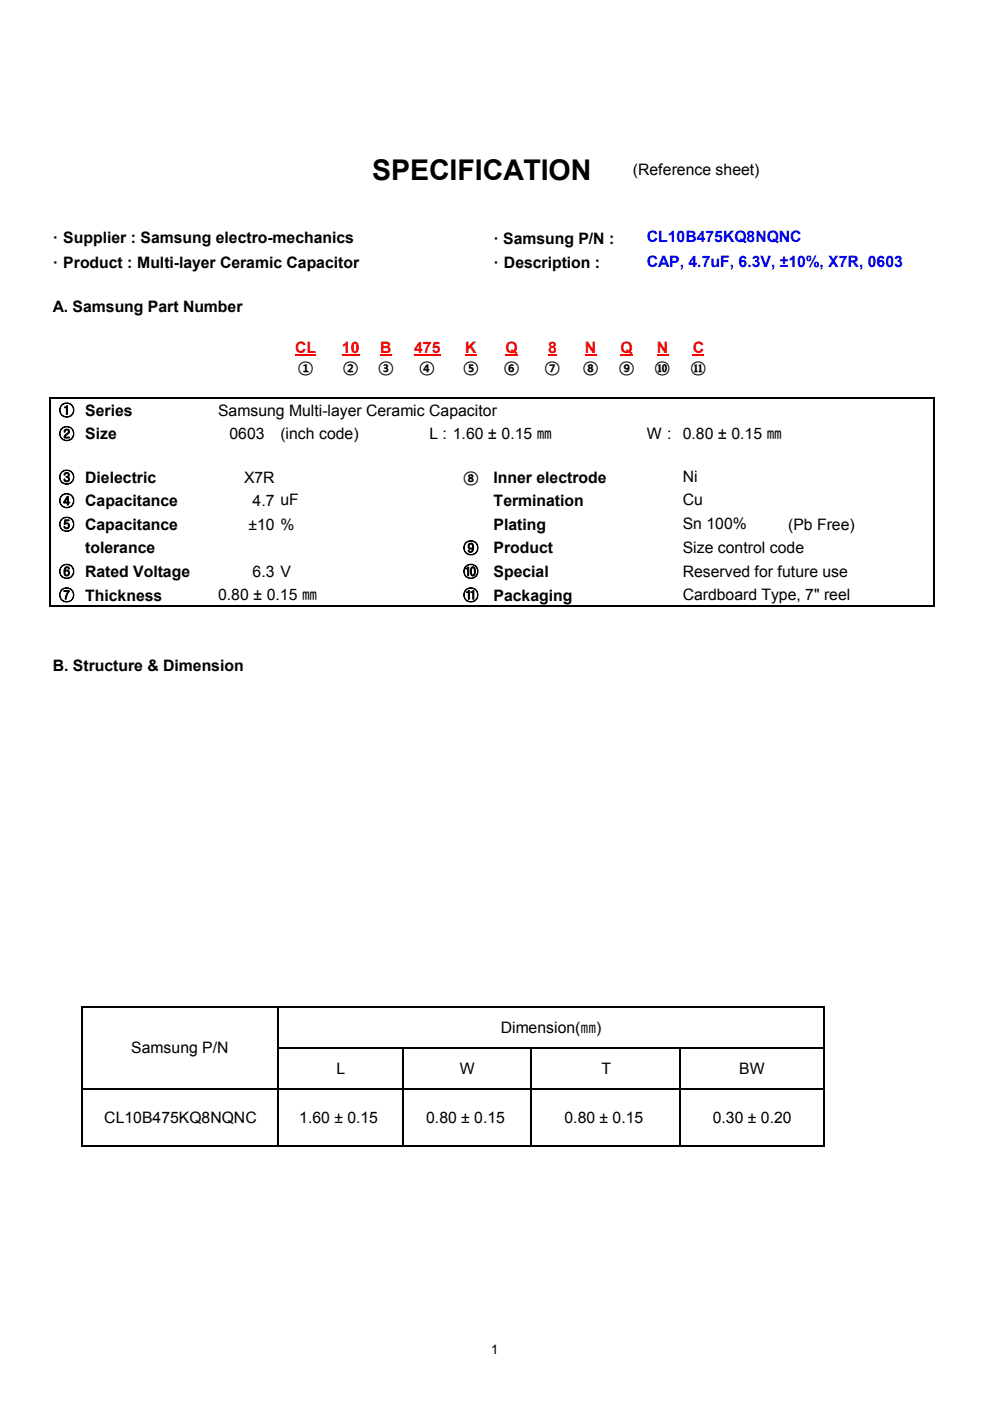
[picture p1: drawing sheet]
<svg xmlns="http://www.w3.org/2000/svg" width="210mm" height="297mm" viewBox="0 0 210 297" stroke-linecap="round" stroke-linejoin="round" font-family="sans-serif">
<defs><g id="words">
<text font-size="6.1" x="78.9" y="38.1">SPECIFICATION</text>
<g font-size="3.3">
<text x="134.2" y="37">(Reference sheet)</text>
<text x="11.2" y="51.6">· Supplier : Samsung electro-mechanics</text>
<text x="104.7" y="51.8">· Samsung P/N :</text>
<text x="11.2" y="56.8">· Product : Multi-layer Ceramic Capacitor</text>
<text x="104.7" y="56.8">· Description :</text>
<text x="11.2" y="66.2">A. Samsung Part Number</text>
<text x="63.2" y="79.2">①</text>
<text x="72.7" y="79.2">②</text>
<text x="80.2" y="79.2">③</text>
<text x="88.9" y="79.2">④</text>
<text x="98.2" y="79.2">⑤</text>
<text x="106.8" y="79.2">⑥</text>
<text x="115.5" y="79.2">⑦</text>
<text x="123.6" y="79.2">⑧</text>
<text x="131.2" y="79.2">⑨</text>
<text x="138.8" y="79.2">⑩</text>
<text x="146.5" y="79.2">⑪</text>
<text x="12.5" y="88.1">① Series</text>
<text x="46.3" y="88.1">Samsung Multi-layer Ceramic Capacitor</text>
<text x="12.5" y="93.1">② Size</text>
<text x="48.7" y="93.1">0603</text>
<text x="59.5" y="93.1">(inch code)</text>
<text x="91.1" y="93.1">L : 1.60 ± 0.15 ㎜</text>
<text x="137.2" y="93.1">W :</text>
<text x="144.8" y="93.1">0.80 ± 0.15 ㎜</text>
<text x="12.5" y="107.4">④ Capacitance</text>
<text x="12.5" y="102.4">③ Dielectric</text>
<text x="51.8" y="102.3">X7R</text>
<text x="53.6" y="107.3">4.7 uF</text>
<text x="98.2" y="102.4">⑧</text>
<text x="104.7" y="107.4">Termination</text>
<text x="104.7" y="102.4">Inner electrode</text>
<text x="144.8" y="102.1">Ni</text>
<text x="144.8" y="107.1">Cu</text>
<text x="12.5" y="112.4">⑤ Capacitance</text>
<text x="52.7" y="112.3">±10 %</text>
<text x="104.7" y="112.4">Plating</text>
<text x="144.8" y="112.1">Sn 100%</text>
<text x="167.2" y="112.3">(Pb Free)</text>
<text x="18.1" y="117.3">tolerance</text>
<text x="98.2" y="117.3">⑨</text>
<text x="104.7" y="117.3">Product</text>
<text x="144.8" y="117.3">Size control code</text>
<text x="12.5" y="122.3">⑥ Rated Voltage</text>
<text x="53.6" y="122.3">6.3 V</text>
<text x="98.2" y="122.3">⑩</text>
<text x="104.7" y="122.3">Special</text>
<text x="144.8" y="122.3">Reserved for future use</text>
<text x="12.5" y="127.3">⑦ Thickness</text>
<text x="46.3" y="127.3">0.80 ± 0.15 ㎜</text>
<text x="98.2" y="127.3">⑪</text>
<text x="104.7" y="127.3">Packaging</text>
<text x="144.8" y="127.3">Cardboard Type, 7&quot; reel</text>
<text x="11.2" y="142.3">B. Structure &amp; Dimension</text>
<text x="106.2" y="218.9">Dimension(㎜)</text>
<text x="27.8" y="223.3">Samsung P/N</text>
<text x="71.4" y="227.6">L</text>
<text x="97.6" y="227.6">W</text>
<text x="127.6" y="227.6">T</text>
<text x="156.8" y="227.6">BW</text>
<text x="22.1" y="238">CL10B475KQ8NQNC</text>
<text x="63.5" y="238">1.60 ± 0.15</text>
<text x="90.4" y="238">0.80 ± 0.15</text>
<text x="119.7" y="238">0.80 ± 0.15</text>
<text x="151.2" y="238">0.30 ± 0.20</text>
</g>
<g font-size="3.3" fill="#00f">
<text x="137.2" y="51.4">CL10B475KQ8NQNC</text>
<text x="137.2" y="56.6">CAP, 4.7uF, 6.3V, ±10%, X7R, 0603</text>
</g>
<g font-size="3.3" fill="#f00">
<text x="62.6" y="74.8">CL</text>
<text x="72.5" y="74.8">10</text>
<text x="80.6" y="74.8">B</text>
<text x="87.8" y="74.8">475</text>
<text x="98.7" y="74.8">K</text>
<text x="107.2" y="74.8">Q</text>
<text x="116.2" y="74.8">8</text>
<text x="124.1" y="74.8">N</text>
<text x="131.6" y="74.8">Q</text>
<text x="139.3" y="74.8">N</text>
<text x="146.9" y="74.8">C</text>
</g>
</g></defs>
<path d="M62.6 75.3h4.5M72.5 75.3h3.7M80.6 75.3h2.5M87.8 75.3h5.6M98.7 75.3h2.4M107.2 75.3h2.6" fill="none" stroke="#f00" stroke-width=".34"/>
<path d="M116.2 75.1h1.9v.4h-1.9z" fill="#f00"/>
<path d="M124.1 75.3h2.4M131.6 75.3h2.6M139.3 75.3h2.4M146.9 75.3h2.5" fill="none" stroke="#f00" stroke-width=".34"/>
<g fill="none" stroke="#000" stroke-width=".3">
<path d="M10.6 84.2v44.5M10.8 84.4h187.4M198.1 84.5v44.2M10.8 128.6h187.4M17.5 213.4v29.7M17.6 213.5h157.2M58.9 213.7v29.4M174.7 213.7v29.4M17.6 230.9h157.2M59 222.2h115.8M85.5 222.4v20.7M112.7 222.4v20.7"/>
<path d="M144.2 222.4v20.7M17.6 242.9h157.2"/>
</g>
<use href="#words"/>
</svg>
